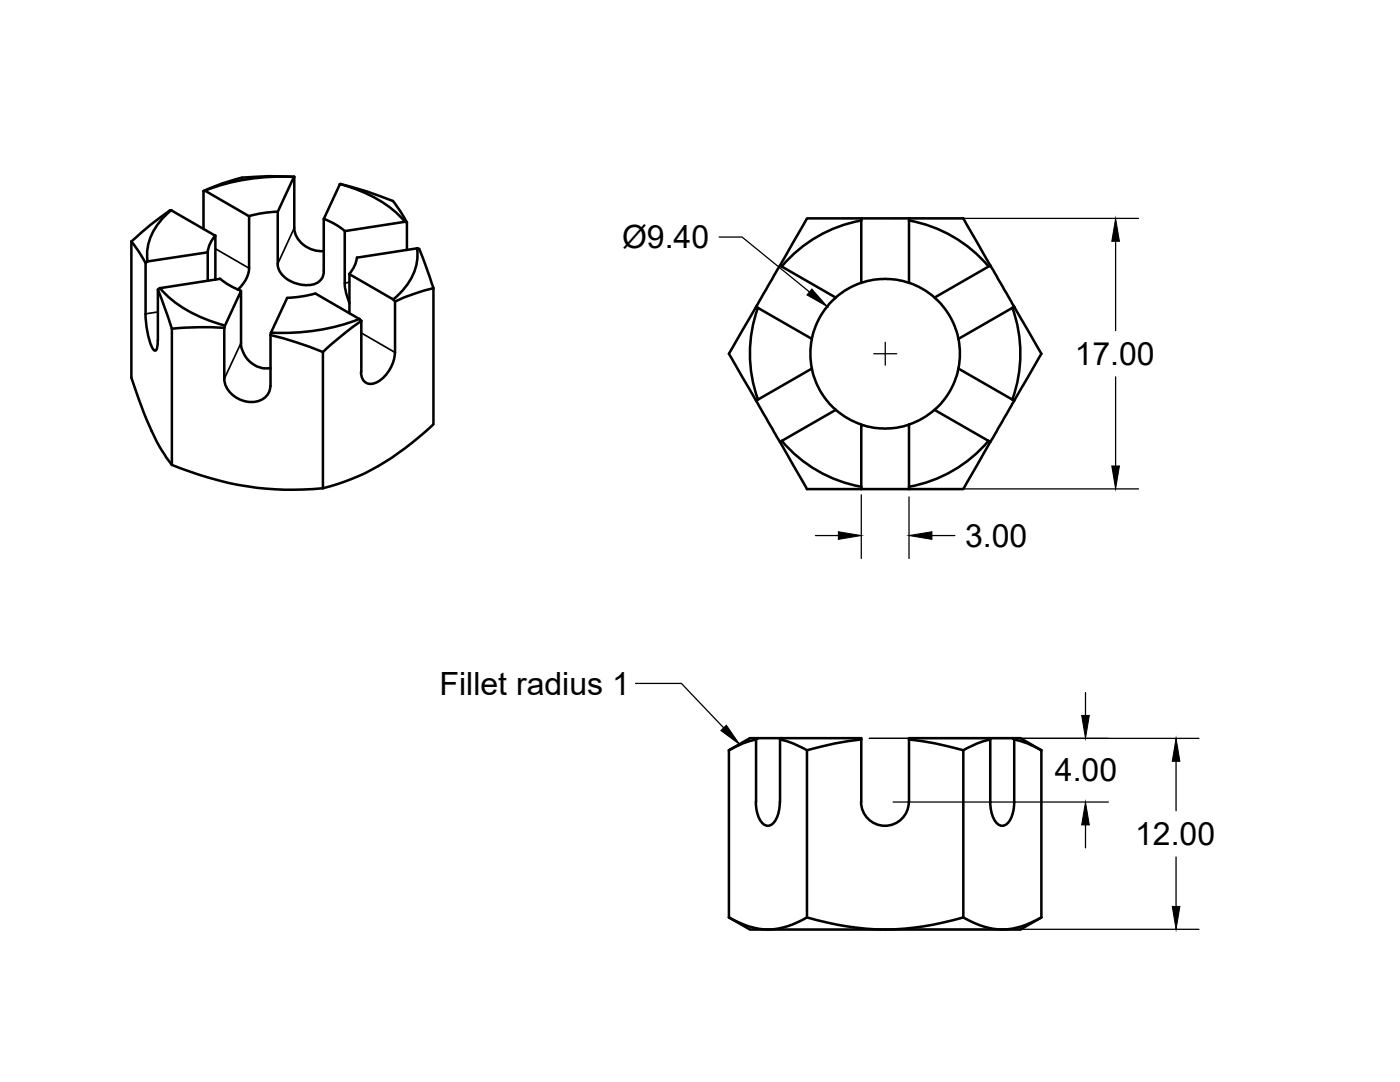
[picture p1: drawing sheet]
<svg xmlns="http://www.w3.org/2000/svg" width="279mm" height="216mm" viewBox="0 0 279 216" stroke-linecap="round" stroke-linejoin="round" font-family="sans-serif">
<defs><g id="words">
<g font-size="6.4">
<text x="124.1" y="49.5">Ø9.40</text>
<text x="214.5" y="72.8">17.00</text>
<text x="192.6" y="109.1">3.00</text>
<text x="87.7" y="138.6">Fillet radius 1</text>
<text x="210.5" y="155.9">4.00</text>
<text x="226.5" y="168.6">12.00</text>
</g>
</g></defs>
<!-- layer: MD_Visible -->
<g fill="none" stroke="#000" stroke-width=".51">
<path d="M40.6 38.1h.4l8.7 5.1v10.3a6.3 6.3 0 0 1-2.2 4.3M40.6 38.1v7.6M58.6 35.3a42.9 42.9 0 0 0-17.7 2.7M58.7 35.3l-3.3 7v10.3a4.7 4.7 0 0 0 3.9 4 4.4 4.4 0 0 0 4.8-.9l.5-1.2v-10.8l3.2-6.9a61.8 61.8 0 0 1 10.6 3.3l1.5 2 1.3 2.3M58.7 35.3a65.2 65.2 0 0 0-10.4 .1l-1 .3a40 40 0 0 0-6.7 2.4M58.7 35.3v10.2M67.8 36.7a25.1 25.1 0 0 1 13 7.5M26.2 48.2v27.2a65.1 65.1 0 0 0 7 16l1.1 1.4M26.2 48.2l1.5 1.9 1.4 2.4M26.2 48.2l1-.9a55.5 55.5 0 0 1 6.7-5.3h.3l8.8 5v8.8M29.1 52.5l-.1 10.1a17.1 17.1 0 0 0 1.5 7.1l.5 .3a2.55 2.55 0 0 0 .5-2.1M29.1 52.5l.3-.3 12.1-1.9v5.7"/>
<path d="M31.5 57.8l2.8 7.8M31.9 57.5a25.1 25.1 0 0 0 13 7.5M34.2 41.9a11.4 11.4 0 0 0-4.8 10.2M43 47l-1.1 1.6-.5 1.7M43.9 55.6l1.6 1.2 2.6 1.2M43.9 55.6l-12 1.9-.4 .3v10.2M55.4 42.2a24 24 0 0 0-5.7 .9M57.3 59.5l-3.2 6.9-.1 .5M58.7 45.5a5.4 5.4 0 0 0 5.9 4.6M63 58.6a24 24 0 0 1-5.7 .8M63 58.6l8.8 5.1M64.6 43.7l2.6 1.2 1.6 1.2"/>
<path d="M69.7 54.7l1.1-1.6 .5-1.7 12-1.9 .4 .2 .7 1.7 2.1 6.1M81.2 44.4l-.4-.1-12 1.8v10.4a10.7 10.7 0 0 0 .9 4M81.2 44.4v5.5M83.2 49.5a10.8 10.8 0 0 1-3.8 9.4l-.9 .8M86.5 57.5v27.2a50.7 50.7 0 0 1-19.2 11.9l-2.9 .8M86.5 57.5l-1 .3a41.7 41.7 0 0 0-6.7 2.4M155.7 53l11.1 6.4a15.2 15.2 0 0 0-4.8 8.2M155.7 53l-4.8 8.2M171.9 56.4a14.9 14.9 0 0 0-5.1 3M171.9 43.6h-10.8l-5.4 9.4M171.9 56.4a14.5 14.5 0 0 1 9.5 0M171.9 43.6h9.5"/>
<path d="M171.9 43.6v12.8M171.9 44a27 27 0 0 0-15.9 9.2M181.4 44a27 27 0 0 1 15.9 9.2M181.4 56.4a14.9 14.9 0 0 1 5.1 3M181.4 43.6h10.8l5.4 9.4M181.4 43.6v12.8M197.6 53l4.8 8.2M197.6 53l-11.1 6.4a15.2 15.2 0 0 1 4.8 8.2M34.3 65.6v27.2M44.8 65.4a65.2 65.2 0 0 0-10.5 .2M44.8 65.4v10.2a5.3 5.3 0 0 0 8.1 3.7 2.99 2.99 0 0 0 1.1-2.3M44.8 65.4l3.3-7.3v10.3a5.3 5.3 0 0 0 5.9 5.1"/>
<path d="M54 66.9a72.3 72.3 0 0 1 10.4 3.3M54 66.9v10.1M64.4 70.2v27.2M71.8 63.6a42.5 42.5 0 0 1-17.7 2.8M71.8 63.7l.3 .3M72.1 64l-3.8 2.9-3.9 3.3M72.1 64v10.2M78.8 70.3a7.1 7.1 0 0 1-4 6.2 1.99 1.99 0 0 1-2.8-2.3M78.8 60.2l-.3-.4-8.8-5.1v7.8M78.8 60.2v10.1M150.9 61.2l-5.4 9.4 5.4 9.3M150.9 79.9l4.8 8.3"/>
<path d="M150.9 61.2l.4 .2M151.3 61.4a27 27 0 0 0 0 18.3M151.3 79.7l10.7-6.2a15.2 15.2 0 0 0 4.8 8.3l-10.8 6.2M151.3 61.4l10.7 6.2M151.3 79.7l-.4 .2M162 67.6a14.9 14.9 0 0 0 0 5.9M191.3 67.6a14.9 14.9 0 0 1 0 5.9M202 79.7l-10.7-6.2a15.2 15.2 0 0 1-4.8 8.3l10.8 6.2M202 79.7l.4 .2M202 61.4l-10.7 6.2M202 61.4a27 27 0 0 1 0 18.3M202.4 61.2l5.4 9.4-5.4 9.3"/>
<path d="M202.4 79.9l-4.8 8.3M202.4 61.2l-.4 .2M34.3 92.8a61.4 61.4 0 0 0 30.1 4.6M155.7 88.2l5.4 9.4h10.8M156 88l-.3 .2M156 88a27 27 0 0 0 15.9 9.1M166.8 81.8a14.9 14.9 0 0 0 5.1 2.9M171.9 97.6h9.5M181.4 84.7a14.5 14.5 0 0 1-9.5 0v12.9M181.4 84.7v12.9M186.5 81.8a14.9 14.9 0 0 1-5.1 2.9M197.3 88a27 27 0 0 1-15.9 9.1"/>
<path d="M197.3 88l.3 .2M197.6 88.2l-5.4 9.4h-10.8M145.5 149.7v33.4M150.9 147.5a17.8 17.8 0 0 0-5.4 2.2M150.9 147.5v12.5M151.3 147.3h-1.6l-4.2 2.4M151.3 147.3l-.4 .2M151.3 147.3h4.7M155.7 147.5a18.2 18.2 0 0 1 5.4 2.2M155.7 147.5v12.5M156 147.3h15.9v12.7M156 147.3l-.3 .2"/>
<path d="M161.1 149.7v33.4M171.9 147.5a62.3 62.3 0 0 0-10.8 2.2M181.4 147.5a62.3 62.3 0 0 1 10.8 2.2v33.4M197.3 147.3h-15.9v12.7M197.3 147.3l.3 .2M197.3 147.3h4.7M197.6 147.5a18.2 18.2 0 0 0-5.4 2.2M197.6 147.5v12.5M202.4 147.5a17.8 17.8 0 0 1 5.4 2.2M202.4 147.5l-.4-.2h1.6l4.2 2.4M202.4 147.5v12.5M207.8 149.7v33.4"/>
<path d="M150.8 160a6 6 0 0 0 1.5 4.4 1.44 1.44 0 0 0 2.3-.4 6.6 6.6 0 0 0 1-4M171.8 160a4.8 4.8 0 0 0 4.8 4.8 4.8 4.8 0 0 0 4.8-4.8M197.6 160a6 6 0 0 0 1.5 4.4 1.44 1.44 0 0 0 2.3-.4 6.6 6.6 0 0 0 1-4M145.5 183.1l4.2 2.4h3.6M145.5 183.1a15.8 15.8 0 0 0 7.8 2.4M161.1 183.1a51.6 51.6 0 0 0 31.1 0M161.1 183.1a15.8 15.8 0 0 1-7.8 2.4M192.2 183.1a13.6 13.6 0 0 0 11.7 1.7l3.9-1.7M207.8 183.1l-4.2 2.4h-50.3"/>
</g>
<!-- layer: MD_Visible Narrow -->
<path d="M43 49.6l6.7 3.9M58.7 45.5l-3.3 7.1M69.7 56.3l-.9 .2M31.5 62.2l-2.4 .4M48.1 68.4l-3.3 7.2M72.1 66.4l6.7 3.9" fill="none" stroke="#000" stroke-width=".34"/>
<!-- layer: 0 -->
<g fill="none" stroke="#000" stroke-width=".25">
<path d="M143.5 47.3h4.6l13.5 11M178.2 43.6h49M222.6 48.1v17.9M165.7 60.5a14.9 14.9 0 0 0-2.9 4.6M174.4 70.6h4.6M176.7 68.3v4.6M222.6 75.2v17.8M171.9 98.7v12.7M178.2 97.6h49M181.4 99.2v12.2M162.7 106.9h4.6M186 106.9h4.6"/>
<path d="M126.8 136.4h9.2l8.4 8.8M216.6 138.2v4.6M173.5 147.3h65.8M234.7 151.9v9.9M178.2 160h43M216.6 164.6v4.6M234.7 171v9.9M178.2 185.4h61.1"/>
</g>
<path d="M162 57.7l3.1 3.4-4-2.2zM222.6 43.6l.8 4.5h-1.5zM221.9 93h1.5l-.8 4.6zM167.3 106.1l4.6 .8-4.6 .7zM181.4 106.9l4.6-.8v1.5zM143.9 145.8l1.1-1.1 2.6 3.8zM215.9 142.8h1.5l-.8 4.5zM234.7 147.3l.8 4.6h-1.6zM216.6 160l.8 4.6h-1.5zM233.9 180.9h1.6l-.8 4.5z" fill="#000" stroke="#000" stroke-width=".2"/>
<use href="#words"/>
</svg>
